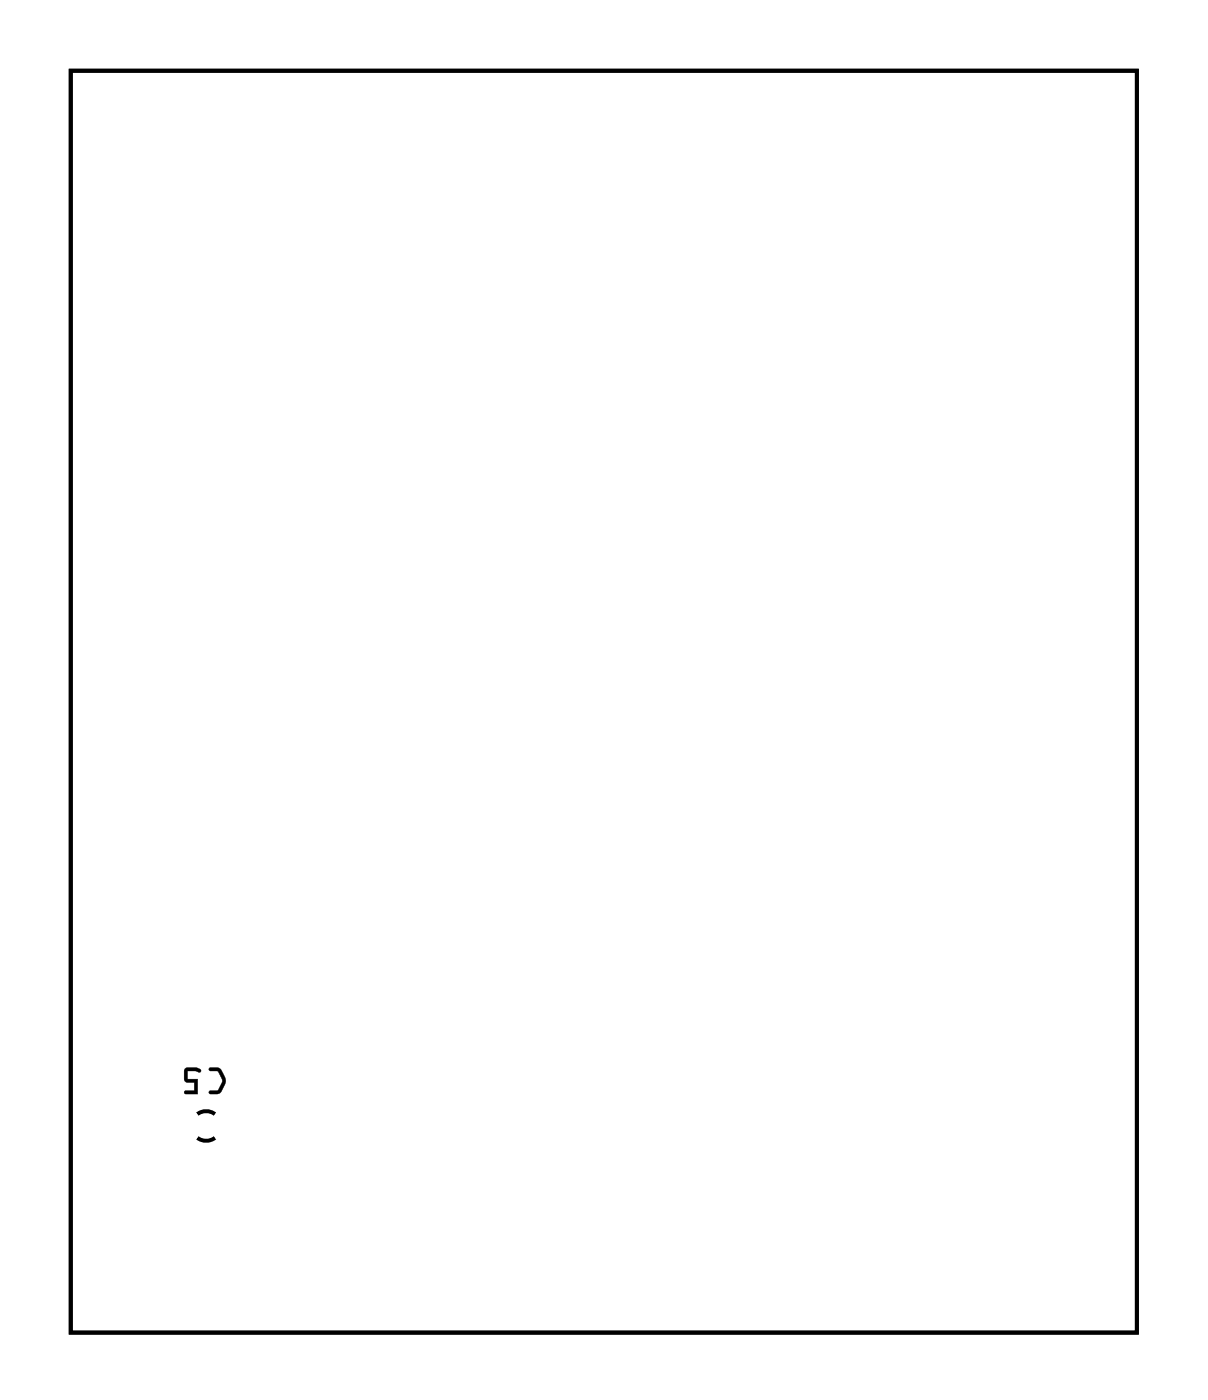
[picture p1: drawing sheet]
<svg xmlns="http://www.w3.org/2000/svg" width="62mm" height="72mm" viewBox="0 0 62 72" stroke-linecap="round" stroke-linejoin="round" font-family="sans-serif">
<path d="M3.6 3.6h54.8v64.9h-54.8zM10.2 58.5a.73 .73 0 0 0 .8 0M10.2 57.3a.73 .73 0 0 1 .8 0" fill="none" stroke="#000" stroke-width=".2"/>
<g fill="#000">
<path d="M3.6 3.6v64.9h54.8v-64.9zM3.6 3.6h54.8v64.9h-54.8z"/>
<path d="M10.8 54.9a.6 .6 0 0 1 .8 .6v.2l-.3 .5h-.5v-.1h.4l.2-.5-.2-.5-.4-.1zM9.5 54.9h.5a.15 .15 0 0 1 .3 0 .15 .15 0 0 1-.1 .2h-.6v.4h.6v.7h-.7v-.1h.5v-.5h-.4l-.1-.1z"/>
<path d="M10.8 54.9h.5l.3 .7-.2 .6h-.6a.1 .1 0 0 1-.1 0 .1 .1 0 0 1 .1-.1l.4-.1 .2-.4-.2-.5h-.4zM10.8 54.9v.1l.4 .1 .2 .5-.2 .5h-.4v.1h.5l.3-.5a.83 .83 0 0 0-.4-.8zM9.5 54.9h.5h.3a.1 .1 0 0 1 0 .2 .1 .1 0 0 1-.1 0h-.6v.4h.6v.7h-.6a.1 .1 0 0 1-.1 0 .1 .1 0 0 1 .1-.1h.4v-.5h-.4l-.1-.1zM9.5 54.9v.6l.1 .1h.4v.5h-.5v.1h.7v-.7h-.6v-.5l.6 .1 .1-.1-.2-.1z"/>
</g>
<circle cx="7.3" cy="10.2" r=".67" fill="#fff"/>
<circle cx="7.3" cy="10.2" r=".67" fill="none" stroke="#fff" stroke-width=".69" stroke-linecap="butt"/>
<circle cx="13.8" cy="10.2" r=".67" fill="#fff"/>
<circle cx="13.8" cy="10.2" r=".67" fill="none" stroke="#fff" stroke-width=".69" stroke-linecap="butt"/>
<circle cx="23.3" cy="14.7" r=".35" fill="#fff"/>
<circle cx="23.3" cy="14.7" r=".35" fill="none" stroke="#fff" stroke-width=".55"/>
<circle cx="10.6" cy="19.8" r=".35" fill="#fff"/>
<circle cx="10.6" cy="19.8" r=".35" fill="none" stroke="#fff" stroke-width=".55"/>
<circle cx="15.7" cy="17.2" r=".35" fill="#fff"/>
<circle cx="15.7" cy="17.2" r=".35" fill="none" stroke="#fff" stroke-width=".55"/>
<circle cx="27.2" cy="17.2" r=".35" fill="#fff"/>
<circle cx="27.2" cy="17.2" r=".35" fill="none" stroke="#fff" stroke-width=".55"/>
<circle cx="34.7" cy="41.4" r=".35" fill="#fff"/>
<circle cx="34.7" cy="41.4" r=".35" fill="none" stroke="#fff" stroke-width=".55"/>
<circle cx="56.3" cy="59.2" r=".67" fill="#fff"/>
<circle cx="56.3" cy="59.2" r=".67" fill="none" stroke="#fff" stroke-width=".79" stroke-linecap="butt"/>
<circle cx="56.3" cy="54.1" r=".67" fill="#fff"/>
<circle cx="56.3" cy="54.1" r=".67" fill="none" stroke="#fff" stroke-width=".79" stroke-linecap="butt"/>
<circle cx="51.2" cy="54.1" r=".67" fill="#fff"/>
<circle cx="51.2" cy="54.1" r=".67" fill="none" stroke="#fff" stroke-width=".79" stroke-linecap="butt"/>
<circle cx="51.2" cy="59.2" r=".67" fill="#fff"/>
<circle cx="51.2" cy="59.2" r=".67" fill="none" stroke="#fff" stroke-width=".79" stroke-linecap="butt"/>
<circle cx="46.2" cy="60.4" r=".45" fill="#fff"/>
<circle cx="46.2" cy="60.4" r=".45" fill="none" stroke="#fff" stroke-width=".58"/>
<circle cx="46.2" cy="55.3" r=".45" fill="#fff"/>
<circle cx="46.2" cy="55.3" r=".45" fill="none" stroke="#fff" stroke-width=".58"/>
<circle cx="16.8" cy="50.2" r=".45" fill="#fff"/>
<circle cx="16.8" cy="50.2" r=".45" fill="none" stroke="#fff" stroke-width=".58"/>
<circle cx="16.8" cy="65.5" r=".45" fill="#fff"/>
<circle cx="16.8" cy="65.5" r=".45" fill="none" stroke="#fff" stroke-width=".58"/>
<path d="M45.4 44.4h1.6v1.6h-1.6z" fill="#fff"/>
<path d="M45.4 44.4h1.6v1.6h-1.6z" fill="none" stroke="#fff" stroke-width=".76" stroke-linecap="butt"/>
<circle cx="46.2" cy="45.2" r=".8" fill="#fff"/>
<circle cx="46.2" cy="45.2" r=".8" fill="none" stroke="#fff" stroke-width=".76" stroke-linecap="butt"/>
<circle cx="43.6" cy="45.2" r=".8" fill="#fff"/>
<circle cx="43.6" cy="45.2" r=".8" fill="none" stroke="#fff" stroke-width=".76" stroke-linecap="butt"/>
<circle cx="41.1" cy="45.2" r=".8" fill="#fff"/>
<circle cx="41.1" cy="45.2" r=".8" fill="none" stroke="#fff" stroke-width=".76" stroke-linecap="butt"/>
<circle cx="38.5" cy="45.2" r=".8" fill="#fff"/>
<circle cx="38.5" cy="45.2" r=".8" fill="none" stroke="#fff" stroke-width=".76" stroke-linecap="butt"/>
<circle cx="36" cy="45.2" r=".8" fill="#fff"/>
<circle cx="36" cy="45.2" r=".8" fill="none" stroke="#fff" stroke-width=".76" stroke-linecap="butt"/>
<circle cx="33.5" cy="45.2" r=".8" fill="#fff"/>
<circle cx="33.5" cy="45.2" r=".8" fill="none" stroke="#fff" stroke-width=".76" stroke-linecap="butt"/>
<circle cx="30.9" cy="45.2" r=".8" fill="#fff"/>
<circle cx="30.9" cy="45.2" r=".8" fill="none" stroke="#fff" stroke-width=".76" stroke-linecap="butt"/>
<circle cx="28.4" cy="45.2" r=".8" fill="#fff"/>
<circle cx="28.4" cy="45.2" r=".8" fill="none" stroke="#fff" stroke-width=".76" stroke-linecap="butt"/>
<path d="M7.3 39.3h1.5v1.6h-1.5z" fill="#fff"/>
<path d="M7.3 39.3h1.5v1.6h-1.5z" fill="none" stroke="#fff" stroke-width=".76" stroke-linecap="butt"/>
<circle cx="8.1" cy="40.1" r=".76" fill="#fff"/>
<circle cx="8.1" cy="40.1" r=".76" fill="none" stroke="#fff" stroke-width=".76" stroke-linecap="butt"/>
<circle cx="8.1" cy="42.6" r=".76" fill="#fff"/>
<circle cx="8.1" cy="42.6" r=".76" fill="none" stroke="#fff" stroke-width=".76" stroke-linecap="butt"/>
<circle cx="8.1" cy="45.2" r=".76" fill="#fff"/>
<circle cx="8.1" cy="45.2" r=".76" fill="none" stroke="#fff" stroke-width=".76" stroke-linecap="butt"/>
<circle cx="8.1" cy="47.7" r=".76" fill="#fff"/>
<circle cx="8.1" cy="47.7" r=".76" fill="none" stroke="#fff" stroke-width=".76" stroke-linecap="butt"/>
<circle cx="8.1" cy="50.3" r=".76" fill="#fff"/>
<circle cx="8.1" cy="50.3" r=".76" fill="none" stroke="#fff" stroke-width=".76" stroke-linecap="butt"/>
<path d="M50.4 63.4h1.6v1.6h-1.6z" fill="#fff"/>
<path d="M50.4 63.4h1.6v1.6h-1.6z" fill="none" stroke="#fff" stroke-width=".76" stroke-linecap="butt"/>
<circle cx="51.2" cy="64.2" r=".8" fill="#fff"/>
<circle cx="51.2" cy="64.2" r=".8" fill="none" stroke="#fff" stroke-width=".76" stroke-linecap="butt"/>
<circle cx="54.7" cy="64.2" r=".8" fill="#fff"/>
<circle cx="54.7" cy="64.2" r=".8" fill="none" stroke="#fff" stroke-width=".76" stroke-linecap="butt"/>
<path d="M8.6 63.5h1.4v1.4h-1.4z" fill="#fff"/>
<path d="M8.6 63.5h1.4v1.4h-1.4z" fill="none" stroke="#fff" stroke-width=".76" stroke-linecap="butt"/>
<circle cx="9.3" cy="64.2" r=".7" fill="#fff"/>
<circle cx="9.3" cy="64.2" r=".7" fill="none" stroke="#fff" stroke-width=".76" stroke-linecap="butt"/>
<circle cx="11.9" cy="64.2" r=".7" fill="#fff"/>
<circle cx="11.9" cy="64.2" r=".7" fill="none" stroke="#fff" stroke-width=".76" stroke-linecap="butt"/>
<circle cx="9.3" cy="57.9" r=".64" fill="#fff"/>
<circle cx="9.3" cy="57.9" r=".64" fill="none" stroke="#fff" stroke-width=".76" stroke-linecap="butt"/>
<circle cx="11.9" cy="57.9" r=".64" fill="#fff"/>
<circle cx="11.9" cy="57.9" r=".64" fill="none" stroke="#fff" stroke-width=".76" stroke-linecap="butt"/>
<circle cx="9.3" cy="57.9" r=".64" fill="#fff"/>
<circle cx="9.3" cy="57.9" r=".64" fill="none" stroke="#fff" stroke-width=".76" stroke-linecap="butt"/>
<circle cx="11.9" cy="57.9" r=".64" fill="#fff"/>
<circle cx="11.9" cy="57.9" r=".64" fill="none" stroke="#fff" stroke-width=".76" stroke-linecap="butt"/>
<circle cx="15.7" cy="45.2" r=".7" fill="#fff"/>
<circle cx="15.7" cy="45.2" r=".7" fill="none" stroke="#fff" stroke-width=".76" stroke-linecap="butt"/>
<circle cx="25.8" cy="45.2" r=".7" fill="#fff"/>
<circle cx="25.8" cy="45.2" r=".7" fill="none" stroke="#fff" stroke-width=".76" stroke-linecap="butt"/>
<circle cx="22" cy="38.8" r=".7" fill="#fff"/>
<circle cx="22" cy="38.8" r=".7" fill="none" stroke="#fff" stroke-width=".76" stroke-linecap="butt"/>
<circle cx="32.2" cy="38.8" r=".7" fill="#fff"/>
<circle cx="32.2" cy="38.8" r=".7" fill="none" stroke="#fff" stroke-width=".76" stroke-linecap="butt"/>
<circle cx="15.7" cy="41.4" r=".7" fill="#fff"/>
<circle cx="15.7" cy="41.4" r=".7" fill="none" stroke="#fff" stroke-width=".76" stroke-linecap="butt"/>
<circle cx="25.8" cy="41.4" r=".7" fill="#fff"/>
<circle cx="25.8" cy="41.4" r=".7" fill="none" stroke="#fff" stroke-width=".76" stroke-linecap="butt"/>
<circle cx="16.9" cy="65.5" r=".7" fill="#fff"/>
<circle cx="16.9" cy="65.5" r=".7" fill="none" stroke="#fff" stroke-width=".76" stroke-linecap="butt"/>
<circle cx="46.2" cy="60.4" r=".7" fill="#fff"/>
<circle cx="46.2" cy="60.4" r=".7" fill="none" stroke="#fff" stroke-width=".76" stroke-linecap="butt"/>
<circle cx="16.9" cy="50.3" r=".7" fill="#fff"/>
<circle cx="16.9" cy="50.3" r=".7" fill="none" stroke="#fff" stroke-width=".76" stroke-linecap="butt"/>
<circle cx="46.2" cy="55.3" r=".7" fill="#fff"/>
<circle cx="46.2" cy="55.3" r=".7" fill="none" stroke="#fff" stroke-width=".76" stroke-linecap="butt"/>
</svg>
